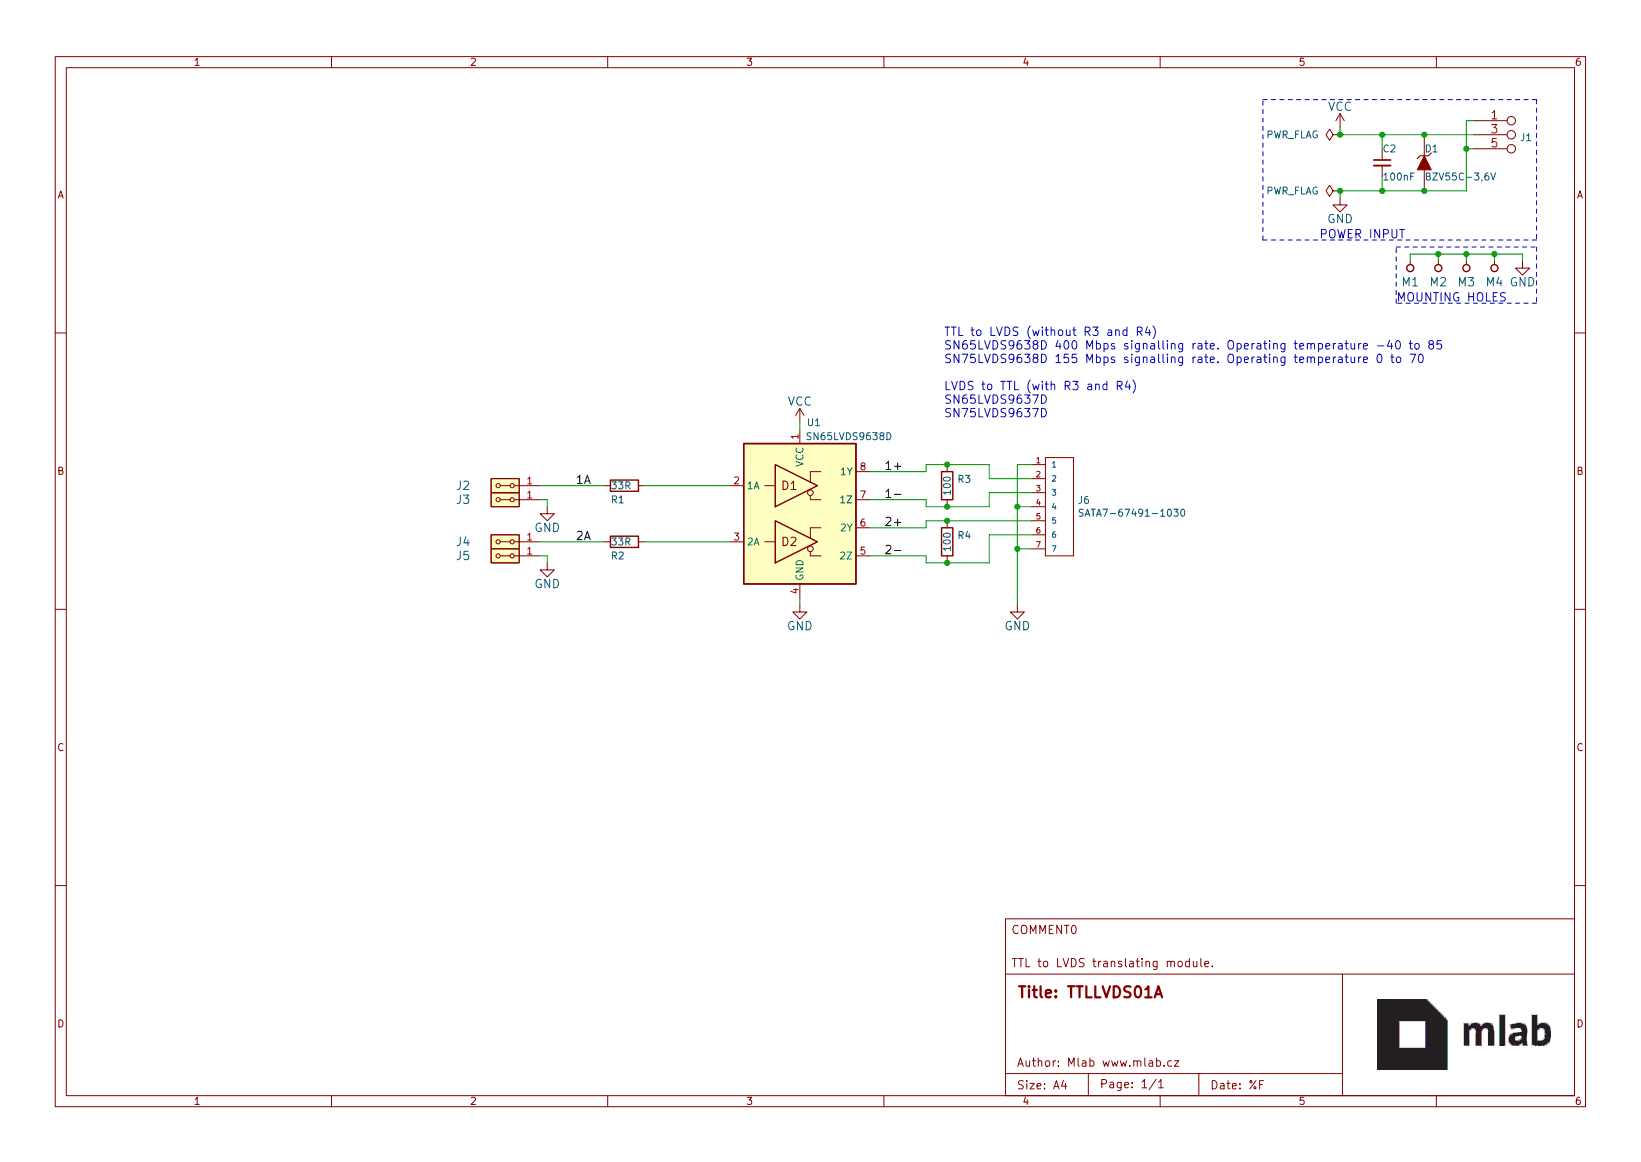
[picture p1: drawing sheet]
(kicad_sch (version 20211123) (generator eeschema)

 (paper "A4")

 (title_block
  (title "TTLLVDS01A")
  (date "%F")
  (rev "REV")
  (company "Mlab www.mlab.cz")
  (comment 2 "TTL to LVDS translating module."))

 (lib_symbols
  (symbol "Device:C_Small" (pin_numbers hide) (pin_names (offset 0.254) hide) (in_bom yes) (on_board yes)
   (property "Reference" "C" (id 0) (at 0.254 1.778 0) (effects (font (size 1.27 1.27)) (justify left)))
   (property "Value" "C_Small" (id 1) (at 0.254 -2.032 0) (effects (font (size 1.27 1.27)) (justify left)))
   (property "Footprint" "" (id 2) (at 0 0 0) (effects (font (size 1.27 1.27)) hide))
   (property "Datasheet" "~" (id 3) (at 0 0 0) (effects (font (size 1.27 1.27)) hide))
   (symbol "C_Small_0_1"
    (polyline (pts (xy -1.524 -0.508) (xy 1.524 -0.508)) (stroke (width 0.3302) (type default) (color 0 0 0 0)) (fill (type none)))
    (polyline (pts (xy -1.524 0.508) (xy 1.524 0.508)) (stroke (width 0.3048) (type default) (color 0 0 0 0)) (fill (type none))))
   (symbol "C_Small_1_1"
    (pin passive line (at 0 2.54 270) (length 2.032) (name "~" (effects (font (size 1.27 1.27)))) (number "1" (effects (font (size 1.27 1.27)))))
    (pin passive line (at 0 -2.54 90) (length 2.032) (name "~" (effects (font (size 1.27 1.27)))) (number "2" (effects (font (size 1.27 1.27)))))))
  (symbol "Device:R" (pin_numbers hide) (pin_names (offset 0)) (in_bom yes) (on_board yes)
   (property "Reference" "R" (id 0) (at 2.032 0 90) (effects (font (size 1.27 1.27))))
   (property "Value" "R" (id 1) (at 0 0 90) (effects (font (size 1.27 1.27))))
   (property "Footprint" "" (id 2) (at -1.778 0 90) (effects (font (size 1.27 1.27)) hide))
   (property "Datasheet" "~" (id 3) (at 0 0 0) (effects (font (size 1.27 1.27)) hide))
   (symbol "R_0_1"
    (rectangle (start -1.016 -2.54) (end 1.016 2.54) (stroke (width 0.254) (type default) (color 0 0 0 0)) (fill (type none))))
   (symbol "R_1_1"
    (pin passive line (at 0 3.81 270) (length 1.27) (name "~" (effects (font (size 1.27 1.27)))) (number "1" (effects (font (size 1.27 1.27)))))
    (pin passive line (at 0 -3.81 90) (length 1.27) (name "~" (effects (font (size 1.27 1.27)))) (number "2" (effects (font (size 1.27 1.27)))))))
  (symbol "MLAB_CONNECTORS:SATA7-67491-1030" (pin_names (offset 1.016)) (in_bom yes) (on_board yes)
   (property "Reference" "J" (id 0) (at -2.54 10.16 0) (effects (font (size 1.27 1.27)) (justify left bottom)))
   (property "Value" "SATA7-67491-1030" (id 1) (at -2.54 -11.43 0) (effects (font (size 1.27 1.27)) (justify left bottom)))
   (property "Footprint" "MOLEX_67491-1030" (id 2) (at 0 3.81 0) (effects (font (size 1.27 1.27)) hide))
   (property "Datasheet" "" (id 3) (at 0 0 0) (effects (font (size 1.524 1.524))))
   (symbol "SATA7-67491-1030_1_0"
    (polyline (pts (xy -2.54 -8.89) (xy 2.54 -8.89)) (stroke (width 0) (type default) (color 0 0 0 0)) (fill (type none)))
    (polyline (pts (xy -2.54 8.89) (xy -2.54 -8.89)) (stroke (width 0) (type default) (color 0 0 0 0)) (fill (type none)))
    (polyline (pts (xy 2.54 -8.89) (xy 2.54 8.89)) (stroke (width 0) (type default) (color 0 0 0 0)) (fill (type none)))
    (polyline (pts (xy 2.54 8.89) (xy -2.54 8.89)) (stroke (width 0) (type default) (color 0 0 0 0)) (fill (type none))))
   (symbol "SATA7-67491-1030_1_1"
    (pin passive line (at -5.08 7.62 0) (length 2.54) (name "1" (effects (font (size 1.016 1.016)))) (number "1" (effects (font (size 1.016 1.016)))))
    (pin passive line (at -5.08 5.08 0) (length 2.54) (name "2" (effects (font (size 1.016 1.016)))) (number "2" (effects (font (size 1.016 1.016)))))
    (pin passive line (at -5.08 2.54 0) (length 2.54) (name "3" (effects (font (size 1.016 1.016)))) (number "3" (effects (font (size 1.016 1.016)))))
    (pin passive line (at -5.08 0 0) (length 2.54) (name "4" (effects (font (size 1.016 1.016)))) (number "4" (effects (font (size 1.016 1.016)))))
    (pin passive line (at -5.08 -2.54 0) (length 2.54) (name "5" (effects (font (size 1.016 1.016)))) (number "5" (effects (font (size 1.016 1.016)))))
    (pin passive line (at -5.08 -5.08 0) (length 2.54) (name "6" (effects (font (size 1.016 1.016)))) (number "6" (effects (font (size 1.016 1.016)))))
    (pin passive line (at -5.08 -7.62 0) (length 2.54) (name "7" (effects (font (size 1.016 1.016)))) (number "7" (effects (font (size 1.016 1.016)))))))
  (symbol "MLAB_D:D_ZENER" (pin_numbers hide) (pin_names (offset 1.016) hide) (in_bom yes) (on_board yes)
   (property "Reference" "D" (id 0) (at 0 2.54 0) (effects (font (size 1.27 1.27))))
   (property "Value" "D_ZENER" (id 1) (at 0 -2.54 0) (effects (font (size 1.27 1.27))))
   (property "Footprint" "" (id 2) (at 0 0 0) (effects (font (size 1.524 1.524))))
   (property "Datasheet" "" (id 3) (at 0 0 0) (effects (font (size 1.524 1.524))))
   (symbol "D_ZENER_0_1"
    (polyline (pts (xy -1.778 1.27) (xy -1.27 0.762) (xy -1.27 -0.762) (xy -0.762 -1.27) (xy -0.762 -1.27)) (stroke (width 0.2032) (type default) (color 0 0 0 0)) (fill (type none)))
    (polyline (pts (xy -1.27 0) (xy 1.27 1.27) (xy 1.27 -1.27) (xy -1.27 0) (xy -1.27 0)) (stroke (width 0) (type default) (color 0 0 0 0)) (fill (type outline))))
   (symbol "D_ZENER_1_1"
    (pin passive line (at -5.08 0 0) (length 3.81) (name "K" (effects (font (size 1.27 1.27)))) (number "1" (effects (font (size 1.27 1.27)))))
    (pin passive line (at 5.08 0 180) (length 3.81) (name "A" (effects (font (size 1.27 1.27)))) (number "2" (effects (font (size 1.27 1.27)))))))
  (symbol "MLAB_HEADER:HEADER_2x01_PARALLEL" (pin_names (offset 1.016)) (in_bom yes) (on_board yes)
   (property "Reference" "J" (id 0) (at 0 -2.54 0) (effects (font (size 1.524 1.524))))
   (property "Value" "HEADER_2x01_PARALLEL" (id 1) (at 0 2.54 0) (effects (font (size 1.524 1.524))))
   (property "Footprint" "" (id 2) (at 0 0 0) (effects (font (size 1.524 1.524))))
   (property "Datasheet" "" (id 3) (at 0 0 0) (effects (font (size 1.524 1.524))))
   (symbol "HEADER_2x01_PARALLEL_0_1"
    (rectangle (start -2.54 1.27) (end 2.54 -1.27) (stroke (width 0) (type default) (color 0 0 0 0)) (fill (type background)))
    (circle (center -1.27 0) (radius 0.381) (stroke (width 0) (type default) (color 0 0 0 0)) (fill (type none)))
    (polyline (pts (xy -1.651 0) (xy -2.54 0)) (stroke (width 0) (type default) (color 0 0 0 0)) (fill (type none)))
    (polyline (pts (xy -0.889 0) (xy 0.889 0)) (stroke (width 0) (type default) (color 0 0 0 0)) (fill (type none)))
    (circle (center 1.27 0) (radius 0.381) (stroke (width 0) (type default) (color 0 0 0 0)) (fill (type none))))
   (symbol "HEADER_2x01_PARALLEL_1_1"
    (pin input line (at -6.35 0 0) (length 3.81) (name "~" (effects (font (size 1.27 1.27)))) (number "1" (effects (font (size 1.27 1.27)))))
    (pin input line (at -6.35 0 0) (length 3.81) hide (name "~" (effects (font (size 1.27 1.27)))) (number "2" (effects (font (size 1.27 1.27)))))))
  (symbol "MLAB_IO:SN65LVDS9638D" (in_bom yes) (on_board yes)
   (property "Reference" "U" (id 0) (at -10.16 13.97 0) (effects (font (size 1.27 1.27)) (justify left)))
   (property "Value" "SN65LVDS9638D" (id 1) (at 1.27 13.97 0) (effects (font (size 1.27 1.27)) (justify left)))
   (property "Footprint" "Package_SO:SOIC-8_3.9x4.9mm_P1.27mm" (id 2) (at 0 -16.51 0) (effects (font (size 1.27 1.27)) hide))
   (property "Datasheet" "http://www.ti.com/lit/ds/symlink/ds90lv027a.pdf" (id 3) (at 0 10.16 0) (effects (font (size 1.27 1.27)) hide))
   (symbol "SN65LVDS9638D_1_0"
    (rectangle (start -10.16 12.7) (end 10.16 -12.7) (stroke (width 0.254) (type default) (color 0 0 0 0)) (fill (type background)))
    (polyline (pts (xy 1.905 -6.858) (xy 1.905 -7.62)) (stroke (width 0) (type default) (color 0 0 0 0)) (fill (type none)))
    (polyline (pts (xy 1.905 -4.445) (xy 1.905 -2.54)) (stroke (width 0) (type default) (color 0 0 0 0)) (fill (type none)))
    (polyline (pts (xy 1.905 3.302) (xy 1.905 2.54)) (stroke (width 0) (type default) (color 0 0 0 0)) (fill (type none)))
    (polyline (pts (xy 1.905 5.715) (xy 1.905 7.62)) (stroke (width 0) (type default) (color 0 0 0 0)) (fill (type none)))
    (circle (center 1.905 -6.35) (radius 0.508) (stroke (width 0) (type default) (color 0 0 0 0)) (fill (type none)))
    (circle (center 1.905 3.81) (radius 0.508) (stroke (width 0) (type default) (color 0 0 0 0)) (fill (type none)))
    (text "D1" (at -1.905 5.08 0) (effects (font (size 1.524 1.524))))
    (text "D2" (at -1.905 -5.08 0) (effects (font (size 1.524 1.524)))))
   (symbol "SN65LVDS9638D_1_1"
    (polyline (pts (xy -6.35 -5.08) (xy -4.445 -5.08)) (stroke (width 0) (type default) (color 0 0 0 0)) (fill (type none)))
    (polyline (pts (xy -6.35 5.08) (xy -4.445 5.08)) (stroke (width 0) (type default) (color 0 0 0 0)) (fill (type none)))
    (polyline (pts (xy 1.905 -7.62) (xy 3.81 -7.62)) (stroke (width 0) (type default) (color 0 0 0 0)) (fill (type none)))
    (polyline (pts (xy 1.905 2.54) (xy 3.81 2.54)) (stroke (width 0) (type default) (color 0 0 0 0)) (fill (type none)))
    (polyline (pts (xy 3.81 -2.54) (xy 1.905 -2.54)) (stroke (width 0) (type default) (color 0 0 0 0)) (fill (type none)))
    (polyline (pts (xy 3.81 7.62) (xy 1.905 7.62)) (stroke (width 0) (type default) (color 0 0 0 0)) (fill (type none)))
    (polyline (pts (xy -4.445 -8.89) (xy -4.445 -1.27) (xy 3.175 -5.08) (xy -4.445 -8.89)) (stroke (width 0.254) (type default) (color 0 0 0 0)) (fill (type none)))
    (polyline (pts (xy -4.445 1.27) (xy -4.445 8.89) (xy 3.175 5.08) (xy -4.445 1.27)) (stroke (width 0.254) (type default) (color 0 0 0 0)) (fill (type none)))
    (pin power_in line (at 0 15.24 270) (length 2.54) (name "VCC" (effects (font (size 1.27 1.27)))) (number "1" (effects (font (size 1.27 1.27)))))
    (pin input line (at -12.7 5.08 0) (length 2.54) (name "1A" (effects (font (size 1.27 1.27)))) (number "2" (effects (font (size 1.27 1.27)))))
    (pin input line (at -12.7 -5.08 0) (length 2.54) (name "2A" (effects (font (size 1.27 1.27)))) (number "3" (effects (font (size 1.27 1.27)))))
    (pin power_in line (at 0 -15.24 90) (length 2.54) (name "GND" (effects (font (size 1.27 1.27)))) (number "4" (effects (font (size 1.27 1.27)))))
    (pin output line (at 12.7 -7.62 180) (length 2.54) (name "2Z" (effects (font (size 1.27 1.27)))) (number "5" (effects (font (size 1.27 1.27)))))
    (pin output line (at 12.7 -2.54 180) (length 2.54) (name "2Y" (effects (font (size 1.27 1.27)))) (number "6" (effects (font (size 1.27 1.27)))))
    (pin output line (at 12.7 2.54 180) (length 2.54) (name "1Z" (effects (font (size 1.27 1.27)))) (number "7" (effects (font (size 1.27 1.27)))))
    (pin output line (at 12.7 7.62 180) (length 2.54) (name "1Y" (effects (font (size 1.27 1.27)))) (number "8" (effects (font (size 1.27 1.27)))))))
  (symbol "MLAB_Jumpers:JUMP_3X2" (pin_names (offset 1.016) hide) (in_bom yes) (on_board yes)
   (property "Reference" "J" (id 0) (at -8.89 5.08 0) (effects (font (size 1.27 1.27))))
   (property "Value" "JUMP_3X2" (id 1) (at 0 1.27 90) (effects (font (size 1.016 1.016)) hide))
   (property "Footprint" "" (id 2) (at 0 0 0) (effects (font (size 1.524 1.524))))
   (property "Datasheet" "" (id 3) (at 0 0 0) (effects (font (size 1.524 1.524))))
   (symbol "JUMP_3X2_1_1"
    (pin passive inverted (at -10.16 3.81 0) (length 7.62) (name "2" (effects (font (size 1.524 1.524)))) (number "1" (effects (font (size 1.524 1.524)))))
    (pin passive inverted (at -10.16 3.81 0) (length 7.62) hide (name "2" (effects (font (size 1.524 1.524)))) (number "2" (effects (font (size 1.524 1.524)))))
    (pin passive inverted (at -10.16 1.27 0) (length 7.62) (name "4" (effects (font (size 1.524 1.524)))) (number "3" (effects (font (size 1.524 1.524)))))
    (pin passive inverted (at -10.16 1.27 0) (length 7.62) hide (name "4" (effects (font (size 1.524 1.524)))) (number "4" (effects (font (size 1.524 1.524)))))
    (pin passive inverted (at -10.16 -1.27 0) (length 7.62) (name "6" (effects (font (size 1.524 1.524)))) (number "5" (effects (font (size 1.524 1.524)))))
    (pin passive inverted (at -10.16 -1.27 0) (length 7.62) hide (name "6" (effects (font (size 1.524 1.524)))) (number "6" (effects (font (size 1.524 1.524)))))))
  (symbol "MLAB_MECHANICAL:HOLE" (pin_numbers hide) (pin_names (offset 1.016) hide) (in_bom yes) (on_board yes)
   (property "Reference" "M" (id 0) (at 0 2.54 0) (effects (font (size 1.524 1.524))))
   (property "Value" "MLAB_MECHANICAL_HOLE" (id 1) (at 0 -2.54 0) (effects (font (size 1.524 1.524))))
   (property "Footprint" "" (id 2) (at 0 0 0) (effects (font (size 1.524 1.524))))
   (property "Datasheet" "" (id 3) (at 0 0 0) (effects (font (size 1.524 1.524))))
   (symbol "HOLE_0_1"
    (circle (center 0 0) (radius 0.635) (stroke (width 0.254) (type default) (color 0 0 0 0)) (fill (type none))))
   (symbol "HOLE_1_1"
    (pin input line (at 1.27 0 180) (length 0.635) (name "~" (effects (font (size 1.27 1.27)))) (number "1" (effects (font (size 1.27 1.27)))))))
  (symbol "power:GND" (power) (pin_names (offset 0)) (in_bom yes) (on_board yes)
   (property "Reference" "#PWR" (id 0) (at 0 -6.35 0) (effects (font (size 1.27 1.27)) hide))
   (property "Value" "GND" (id 1) (at 0 -3.81 0) (effects (font (size 1.27 1.27))))
   (property "Footprint" "" (id 2) (at 0 0 0) (effects (font (size 1.27 1.27)) hide))
   (property "Datasheet" "" (id 3) (at 0 0 0) (effects (font (size 1.27 1.27)) hide))
   (symbol "GND_0_1"
    (polyline (pts (xy 0 0) (xy 0 -1.27) (xy 1.27 -1.27) (xy 0 -2.54) (xy -1.27 -1.27) (xy 0 -1.27)) (stroke (width 0) (type default) (color 0 0 0 0)) (fill (type none))))
   (symbol "GND_1_1"
    (pin power_in line (at 0 0 270) (length 0) hide (name "GND" (effects (font (size 1.27 1.27)))) (number "1" (effects (font (size 1.27 1.27)))))))
  (symbol "power:PWR_FLAG" (power) (pin_numbers hide) (pin_names (offset 0) hide) (in_bom yes) (on_board yes)
   (property "Reference" "#FLG" (id 0) (at 0 1.905 0) (effects (font (size 1.27 1.27)) hide))
   (property "Value" "PWR_FLAG" (id 1) (at 0 3.81 0) (effects (font (size 1.27 1.27))))
   (property "Footprint" "" (id 2) (at 0 0 0) (effects (font (size 1.27 1.27)) hide))
   (property "Datasheet" "~" (id 3) (at 0 0 0) (effects (font (size 1.27 1.27)) hide))
   (symbol "PWR_FLAG_0_0"
    (pin power_out line (at 0 0 90) (length 0) (name "pwr" (effects (font (size 1.27 1.27)))) (number "1" (effects (font (size 1.27 1.27))))))
   (symbol "PWR_FLAG_0_1"
    (polyline (pts (xy 0 0) (xy 0 1.27) (xy -1.016 1.905) (xy 0 2.54) (xy 1.016 1.905) (xy 0 1.27)) (stroke (width 0) (type default) (color 0 0 0 0)) (fill (type none)))))
  (symbol "power:VCC" (power) (pin_names (offset 0)) (in_bom yes) (on_board yes)
   (property "Reference" "#PWR" (id 0) (at 0 -3.81 0) (effects (font (size 1.27 1.27)) hide))
   (property "Value" "VCC" (id 1) (at 0 3.81 0) (effects (font (size 1.27 1.27))))
   (property "Footprint" "" (id 2) (at 0 0 0) (effects (font (size 1.27 1.27)) hide))
   (property "Datasheet" "" (id 3) (at 0 0 0) (effects (font (size 1.27 1.27)) hide))
   (symbol "VCC_0_1"
    (polyline (pts (xy -0.762 1.27) (xy 0 2.54)) (stroke (width 0) (type default) (color 0 0 0 0)) (fill (type none)))
    (polyline (pts (xy 0 0) (xy 0 2.54)) (stroke (width 0) (type default) (color 0 0 0 0)) (fill (type none)))
    (polyline (pts (xy 0 2.54) (xy 0.762 1.27)) (stroke (width 0) (type default) (color 0 0 0 0)) (fill (type none))))
   (symbol "VCC_1_1"
    (pin power_in line (at 0 0 90) (length 0) hide (name "VCC" (effects (font (size 1.27 1.27)))) (number "1" (effects (font (size 1.27 1.27))))))))

 (junction (at 250.19 24.13) (diameter 0) (color 0 0 0 0))
 (junction (at 242.57 24.13) (diameter 0) (color 0 0 0 0))
 (junction (at 184.15 91.44) (diameter 0) (color 0 0 0 0))
 (junction (at 242.57 34.29) (diameter 0) (color 0 0 0 0))
 (junction (at 171.45 91.44) (diameter 0) (color 0 0 0 0))
 (junction (at 171.45 93.98) (diameter 0) (color 0 0 0 0))
 (junction (at 257.81 34.29) (diameter 0) (color 0 0 0 0))
 (junction (at 265.43 26.67) (diameter 0) (color 0 0 0 0))
 (junction (at 250.19 34.29) (diameter 0) (color 0 0 0 0))
 (junction (at 260.35 45.72) (diameter 0) (color 0 0 0 0))
 (junction (at 257.81 24.13) (diameter 0) (color 0 0 0 0))
 (junction (at 270.51 45.72) (diameter 0) (color 0 0 0 0))
 (junction (at 171.45 101.6) (diameter 0) (color 0 0 0 0))
 (junction (at 184.15 99.06) (diameter 0) (color 0 0 0 0))
 (junction (at 171.45 83.82) (diameter 0) (color 0 0 0 0))
 (junction (at 265.43 45.72) (diameter 0) (color 0 0 0 0))

 (wire (pts (xy 167.64 95.25) (xy 167.64 93.98)) (stroke (width 0) (type default) (color 0 0 0 0)))
 (wire (pts (xy 255.27 45.72) (xy 255.27 46.99)) (stroke (width 0) (type default) (color 0 0 0 0)))
 (wire (pts (xy 184.15 91.44) (xy 184.15 99.06)) (stroke (width 0) (type default) (color 0 0 0 0)))
 (wire (pts (xy 171.45 83.82) (xy 167.64 83.82)) (stroke (width 0) (type default) (color 0 0 0 0)))
 (polyline (pts (xy 278.13 54.61) (xy 252.73 54.61)) (stroke (width 0) (type default) (color 0 0 0 0)))

 (wire (pts (xy 167.64 91.44) (xy 171.45 91.44)) (stroke (width 0) (type default) (color 0 0 0 0)))
 (wire (pts (xy 265.43 46.99) (xy 265.43 45.72)) (stroke (width 0) (type default) (color 0 0 0 0)))
 (wire (pts (xy 250.19 34.29) (xy 242.57 34.29)) (stroke (width 0) (type default) (color 0 0 0 0)))
 (wire (pts (xy 265.43 45.72) (xy 260.35 45.72)) (stroke (width 0) (type default) (color 0 0 0 0)))
 (wire (pts (xy 157.48 90.17) (xy 167.64 90.17)) (stroke (width 0) (type default) (color 0 0 0 0)))
 (wire (pts (xy 266.7 21.59) (xy 265.43 21.59)) (stroke (width 0) (type default) (color 0 0 0 0)))
 (wire (pts (xy 184.15 83.82) (xy 184.15 91.44)) (stroke (width 0) (type default) (color 0 0 0 0)))
 (wire (pts (xy 250.19 24.13) (xy 242.57 24.13)) (stroke (width 0) (type default) (color 0 0 0 0)))
 (wire (pts (xy 167.64 93.98) (xy 171.45 93.98)) (stroke (width 0) (type default) (color 0 0 0 0)))
 (wire (pts (xy 144.78 109.22) (xy 144.78 107.95)) (stroke (width 0) (type default) (color 0 0 0 0)))
 (wire (pts (xy 171.45 101.6) (xy 167.64 101.6)) (stroke (width 0) (type default) (color 0 0 0 0)))
 (wire (pts (xy 116.84 97.79) (xy 132.08 97.79)) (stroke (width 0) (type default) (color 0 0 0 0)))
 (wire (pts (xy 99.06 90.17) (xy 99.06 91.44)) (stroke (width 0) (type default) (color 0 0 0 0)))
 (wire (pts (xy 167.64 100.33) (xy 157.48 100.33)) (stroke (width 0) (type default) (color 0 0 0 0)))
 (polyline (pts (xy 228.6 43.18) (xy 228.6 17.78)) (stroke (width 0) (type default) (color 0 0 0 0)))

 (wire (pts (xy 97.79 100.33) (xy 99.06 100.33)) (stroke (width 0) (type default) (color 0 0 0 0)))
 (polyline (pts (xy 278.13 43.18) (xy 228.6 43.18)) (stroke (width 0) (type default) (color 0 0 0 0)))

 (wire (pts (xy 266.7 26.67) (xy 265.43 26.67)) (stroke (width 0) (type default) (color 0 0 0 0)))
 (wire (pts (xy 250.19 31.75) (xy 250.19 34.29)) (stroke (width 0) (type default) (color 0 0 0 0)))
 (polyline (pts (xy 278.13 17.78) (xy 278.13 43.18)) (stroke (width 0) (type default) (color 0 0 0 0)))

 (wire (pts (xy 186.69 83.82) (xy 184.15 83.82)) (stroke (width 0) (type default) (color 0 0 0 0)))
 (wire (pts (xy 257.81 24.13) (xy 250.19 24.13)) (stroke (width 0) (type default) (color 0 0 0 0)))
 (wire (pts (xy 99.06 100.33) (xy 99.06 101.6)) (stroke (width 0) (type default) (color 0 0 0 0)))
 (wire (pts (xy 260.35 46.99) (xy 260.35 45.72)) (stroke (width 0) (type default) (color 0 0 0 0)))
 (wire (pts (xy 242.57 22.86) (xy 242.57 24.13)) (stroke (width 0) (type default) (color 0 0 0 0)))
 (wire (pts (xy 179.07 91.44) (xy 179.07 88.9)) (stroke (width 0) (type default) (color 0 0 0 0)))
 (wire (pts (xy 184.15 99.06) (xy 184.15 109.22)) (stroke (width 0) (type default) (color 0 0 0 0)))
 (polyline (pts (xy 252.73 44.45) (xy 278.13 44.45)) (stroke (width 0) (type default) (color 0 0 0 0)))

 (wire (pts (xy 257.81 34.29) (xy 265.43 34.29)) (stroke (width 0) (type default) (color 0 0 0 0)))
 (polyline (pts (xy 228.6 17.78) (xy 278.13 17.78)) (stroke (width 0) (type default) (color 0 0 0 0)))

 (wire (pts (xy 250.19 24.13) (xy 250.19 26.67)) (stroke (width 0) (type default) (color 0 0 0 0)))
 (wire (pts (xy 275.59 46.99) (xy 275.59 45.72)) (stroke (width 0) (type default) (color 0 0 0 0)))
 (wire (pts (xy 171.45 93.98) (xy 186.69 93.98)) (stroke (width 0) (type default) (color 0 0 0 0)))
 (wire (pts (xy 179.07 86.36) (xy 179.07 83.82)) (stroke (width 0) (type default) (color 0 0 0 0)))
 (wire (pts (xy 186.69 91.44) (xy 184.15 91.44)) (stroke (width 0) (type default) (color 0 0 0 0)))
 (wire (pts (xy 116.84 87.63) (xy 132.08 87.63)) (stroke (width 0) (type default) (color 0 0 0 0)))
 (wire (pts (xy 275.59 45.72) (xy 270.51 45.72)) (stroke (width 0) (type default) (color 0 0 0 0)))
 (wire (pts (xy 242.57 34.29) (xy 242.57 35.56)) (stroke (width 0) (type default) (color 0 0 0 0)))
 (wire (pts (xy 179.07 101.6) (xy 179.07 96.52)) (stroke (width 0) (type default) (color 0 0 0 0)))
 (wire (pts (xy 270.51 45.72) (xy 265.43 45.72)) (stroke (width 0) (type default) (color 0 0 0 0)))
 (wire (pts (xy 171.45 91.44) (xy 179.07 91.44)) (stroke (width 0) (type default) (color 0 0 0 0)))
 (wire (pts (xy 250.19 34.29) (xy 257.81 34.29)) (stroke (width 0) (type default) (color 0 0 0 0)))
 (wire (pts (xy 167.64 83.82) (xy 167.64 85.09)) (stroke (width 0) (type default) (color 0 0 0 0)))
 (wire (pts (xy 257.81 24.13) (xy 266.7 24.13)) (stroke (width 0) (type default) (color 0 0 0 0)))
 (wire (pts (xy 186.69 99.06) (xy 184.15 99.06)) (stroke (width 0) (type default) (color 0 0 0 0)))
 (wire (pts (xy 179.07 96.52) (xy 186.69 96.52)) (stroke (width 0) (type default) (color 0 0 0 0)))
 (wire (pts (xy 260.35 45.72) (xy 255.27 45.72)) (stroke (width 0) (type default) (color 0 0 0 0)))
 (wire (pts (xy 167.64 90.17) (xy 167.64 91.44)) (stroke (width 0) (type default) (color 0 0 0 0)))
 (wire (pts (xy 179.07 88.9) (xy 186.69 88.9)) (stroke (width 0) (type default) (color 0 0 0 0)))
 (wire (pts (xy 265.43 26.67) (xy 265.43 34.29)) (stroke (width 0) (type default) (color 0 0 0 0)))
 (wire (pts (xy 167.64 85.09) (xy 157.48 85.09)) (stroke (width 0) (type default) (color 0 0 0 0)))
 (wire (pts (xy 97.79 90.17) (xy 99.06 90.17)) (stroke (width 0) (type default) (color 0 0 0 0)))
 (polyline (pts (xy 252.73 54.61) (xy 252.73 44.45)) (stroke (width 0) (type default) (color 0 0 0 0)))

 (wire (pts (xy 186.69 86.36) (xy 179.07 86.36)) (stroke (width 0) (type default) (color 0 0 0 0)))
 (wire (pts (xy 265.43 21.59) (xy 265.43 26.67)) (stroke (width 0) (type default) (color 0 0 0 0)))
 (wire (pts (xy 171.45 101.6) (xy 179.07 101.6)) (stroke (width 0) (type default) (color 0 0 0 0)))
 (wire (pts (xy 167.64 101.6) (xy 167.64 100.33)) (stroke (width 0) (type default) (color 0 0 0 0)))
 (wire (pts (xy 144.78 77.47) (xy 144.78 76.2)) (stroke (width 0) (type default) (color 0 0 0 0)))
 (wire (pts (xy 109.22 97.79) (xy 97.79 97.79)) (stroke (width 0) (type default) (color 0 0 0 0)))
 (wire (pts (xy 97.79 87.63) (xy 109.22 87.63)) (stroke (width 0) (type default) (color 0 0 0 0)))
 (wire (pts (xy 179.07 83.82) (xy 171.45 83.82)) (stroke (width 0) (type default) (color 0 0 0 0)))
 (polyline (pts (xy 278.13 44.45) (xy 278.13 54.61)) (stroke (width 0) (type default) (color 0 0 0 0)))

 (wire (pts (xy 157.48 95.25) (xy 167.64 95.25)) (stroke (width 0) (type default) (color 0 0 0 0)))
 (wire (pts (xy 270.51 46.99) (xy 270.51 45.72)) (stroke (width 0) (type default) (color 0 0 0 0)))

 (text "MOUNTING HOLES" (at 252.73 54.61 0) (effects (font (size 1.524 1.524)) (justify left bottom)))
 (text "POWER INPUT" (at 238.76 43.18 0) (effects (font (size 1.524 1.524)) (justify left bottom)))
 (text "TTL to LVDS (without R3 and R4)\nSN65LVDS9638D 400 Mbps signalling rate. Operating temperature -40 to 85\nSN75LVDS9638D 155 Mbps signalling rate. Operating temperature 0 to 70\n\nLVDS to TTL (with R3 and R4)\nSN65LVDS9637D\nSN75LVDS9637D" (at 170.815 75.565 0) (effects (font (size 1.524 1.524)) (justify left bottom)))

 (label "2A" (at 104.14 97.79 0) (effects (font (size 1.524 1.524)) (justify left bottom)))
 (label "1-" (at 160.02 90.17 0) (effects (font (size 1.524 1.524)) (justify left bottom)))
 (label "1+" (at 160.02 85.09 0) (effects (font (size 1.524 1.524)) (justify left bottom)))
 (label "1A" (at 104.14 87.63 0) (effects (font (size 1.524 1.524)) (justify left bottom)))
 (label "2+" (at 160.02 95.25 0) (effects (font (size 1.524 1.524)) (justify left bottom)))
 (label "2-" (at 160.02 100.33 0) (effects (font (size 1.524 1.524)) (justify left bottom)))

 (symbol (lib_id "power:VCC") (at 242.57 22.86 0) (unit 1) (in_bom yes) (on_board yes)
  (property "Reference" "#PWR01" (id 0) (at 242.57 26.67 0) (effects (font (size 1.524 1.524)) hide))
  (property "Value" "VCC" (id 1) (at 242.57 19.05 0) (effects (font (size 1.524 1.524))))
  (property "Footprint" "" (id 2) (at 242.57 22.86 0) (effects (font (size 1.524 1.524))))
  (property "Datasheet" "" (id 3) (at 242.57 22.86 0) (effects (font (size 1.524 1.524)))) (pin "1"))

 (symbol (lib_id "power:GND") (at 242.57 35.56 0) (unit 1) (in_bom yes) (on_board yes)
  (property "Reference" "#PWR02" (id 0) (at 242.57 41.91 0) (effects (font (size 1.524 1.524)) hide))
  (property "Value" "GND" (id 1) (at 242.57 39.37 0) (effects (font (size 1.524 1.524))))
  (property "Footprint" "" (id 2) (at 242.57 35.56 0) (effects (font (size 1.524 1.524))))
  (property "Datasheet" "" (id 3) (at 242.57 35.56 0) (effects (font (size 1.524 1.524)))) (pin "1"))

 (symbol (lib_id "MLAB_MECHANICAL:HOLE") (at 255.27 48.26 90) (unit 1) (in_bom yes) (on_board yes)
  (property "Reference" "M1" (id 0) (at 255.27 50.8 90) (effects (font (size 1.524 1.524))))
  (property "Value" "" (id 1) (at 257.81 48.26 0) (effects (font (size 1.524 1.524)) hide))
  (property "Footprint" "" (id 2) (at 255.27 48.26 0) (effects (font (size 1.524 1.524)) hide))
  (property "Datasheet" "" (id 3) (at 255.27 48.26 0) (effects (font (size 1.524 1.524)))) (pin "1"))

 (symbol (lib_id "MLAB_MECHANICAL:HOLE") (at 260.35 48.26 90) (unit 1) (in_bom yes) (on_board yes)
  (property "Reference" "M2" (id 0) (at 260.35 50.8 90) (effects (font (size 1.524 1.524))))
  (property "Value" "" (id 1) (at 262.89 48.26 0) (effects (font (size 1.524 1.524)) hide))
  (property "Footprint" "" (id 2) (at 260.35 48.26 0) (effects (font (size 1.524 1.524)) hide))
  (property "Datasheet" "" (id 3) (at 260.35 48.26 0) (effects (font (size 1.524 1.524)))) (pin "1"))

 (symbol (lib_id "MLAB_MECHANICAL:HOLE") (at 265.43 48.26 90) (unit 1) (in_bom yes) (on_board yes)
  (property "Reference" "M3" (id 0) (at 265.43 50.8 90) (effects (font (size 1.524 1.524))))
  (property "Value" "" (id 1) (at 267.97 48.26 0) (effects (font (size 1.524 1.524)) hide))
  (property "Footprint" "" (id 2) (at 265.43 48.26 0) (effects (font (size 1.524 1.524)) hide))
  (property "Datasheet" "" (id 3) (at 265.43 48.26 0) (effects (font (size 1.524 1.524)))) (pin "1"))

 (symbol (lib_id "MLAB_MECHANICAL:HOLE") (at 270.51 48.26 90) (unit 1) (in_bom yes) (on_board yes)
  (property "Reference" "M4" (id 0) (at 270.51 50.8 90) (effects (font (size 1.524 1.524))))
  (property "Value" "" (id 1) (at 273.05 48.26 0) (effects (font (size 1.524 1.524)) hide))
  (property "Footprint" "" (id 2) (at 270.51 48.26 0) (effects (font (size 1.524 1.524)) hide))
  (property "Datasheet" "" (id 3) (at 270.51 48.26 0) (effects (font (size 1.524 1.524)))) (pin "1"))

 (symbol (lib_id "power:GND") (at 275.59 46.99 0) (unit 1) (in_bom yes) (on_board yes)
  (property "Reference" "#PWR03" (id 0) (at 275.59 53.34 0) (effects (font (size 1.524 1.524)) hide))
  (property "Value" "GND" (id 1) (at 275.59 50.8 0) (effects (font (size 1.524 1.524))))
  (property "Footprint" "" (id 2) (at 275.59 46.99 0) (effects (font (size 1.524 1.524))))
  (property "Datasheet" "" (id 3) (at 275.59 46.99 0) (effects (font (size 1.524 1.524)))) (pin "1"))

 (symbol (lib_id "Device:C_Small") (at 250.19 29.21 0) (unit 1) (in_bom yes) (on_board yes)
  (property "Reference" "C2" (id 0) (at 250.19 26.67 0) (effects (font (size 1.27 1.27)) (justify left)))
  (property "Value" "" (id 1) (at 250.19 31.75 0) (effects (font (size 1.27 1.27)) (justify left)))
  (property "Footprint" "" (id 2) (at 250.19 29.21 0) (effects (font (size 1.524 1.524)) hide))
  (property "Datasheet" "" (id 3) (at 250.19 29.21 0) (effects (font (size 1.524 1.524))))
  (property "UST_id" "C0805_100n" (id 4) (at 250.19 29.21 0) (effects (font (size 1.27 1.27)) hide))
  (property "UST_ID" "5c70984712875079b91f8b4c" (id 5) (at 250.19 29.21 0) (effects (font (size 1.27 1.27)) hide)) (pin "1") (pin "2"))

 (symbol (lib_id "MLAB_Jumpers:JUMP_3X2") (at 276.86 25.4 0) (unit 1) (in_bom yes) (on_board yes)
  (property "Reference" "J1" (id 0) (at 275.0566 24.638 0) (effects (font (size 1.27 1.27)) (justify left)))
  (property "Value" "" (id 1) (at 276.86 24.13 90) (effects (font (size 1.016 1.016)) hide))
  (property "Footprint" "" (id 2) (at 276.86 25.4 0) (effects (font (size 1.524 1.524)) hide))
  (property "Datasheet" "" (id 3) (at 276.86 25.4 0) (effects (font (size 1.524 1.524)))) (pin "1") (pin "2") (pin "3") (pin "4") (pin "5") (pin "6"))

 (symbol (lib_id "MLAB_D:D_ZENER") (at 257.81 29.21 270) (unit 1) (in_bom yes) (on_board yes)
  (property "Reference" "D1" (id 0) (at 257.81 26.67 90) (effects (font (size 1.27 1.27)) (justify left)))
  (property "Value" "" (id 1) (at 257.81 31.75 90) (effects (font (size 1.27 1.27)) (justify left)))
  (property "Footprint" "" (id 2) (at 257.81 29.21 0) (effects (font (size 1.524 1.524)) hide))
  (property "Datasheet" "" (id 3) (at 257.81 29.21 0) (effects (font (size 1.524 1.524))))
  (property "UST_ID" "5c70984512875079b91f88b1" (id 4) (at 257.81 29.21 0) (effects (font (size 1.27 1.27)) hide)) (pin "1") (pin "2"))

 (symbol (lib_id "MLAB_IO:SN65LVDS9638D") (at 144.78 92.71 0) (unit 1) (in_bom yes) (on_board yes)
  (property "Reference" "U1" (id 0) (at 147.32 76.2 0))
  (property "Value" "" (id 1) (at 153.67 78.74 0))
  (property "Footprint" "" (id 2) (at 144.78 109.22 0) (effects (font (size 1.27 1.27)) hide))
  (property "Datasheet" "https://www.ti.com/lit/ds/symlink/sn65lvds31.pdf" (id 3) (at 144.78 82.55 0) (effects (font (size 1.27 1.27)) hide))
  (property "UST_ID" "5c7268ed1287500b4e112f34" (id 4) (at 144.78 92.71 0) (effects (font (size 1.27 1.27)) hide)) (pin "1") (pin "2") (pin "3") (pin "4") (pin "5") (pin "6") (pin "7") (pin "8"))

 (symbol (lib_id "MLAB_CONNECTORS:SATA7-67491-1030") (at 191.77 91.44 0) (unit 1) (in_bom yes) (on_board yes)
  (property "Reference" "J6" (id 0) (at 195.0212 90.2716 0) (effects (font (size 1.27 1.27)) (justify left)))
  (property "Value" "" (id 1) (at 195.0212 92.583 0) (effects (font (size 1.27 1.27)) (justify left)))
  (property "Footprint" "" (id 2) (at 191.77 87.63 0) (effects (font (size 1.27 1.27)) hide))
  (property "Datasheet" "" (id 3) (at 191.77 91.44 0) (effects (font (size 1.524 1.524))))
  (property "UST_ID" "5c70984712875079b91f8a7b" (id 4) (at 191.77 91.44 0) (effects (font (size 1.27 1.27)) hide)) (pin "1") (pin "2") (pin "3") (pin "4") (pin "5") (pin "6") (pin "7"))

 (symbol (lib_id "power:GND") (at 184.15 109.22 0) (unit 1) (in_bom yes) (on_board yes)
  (property "Reference" "#PWR08" (id 0) (at 184.15 115.57 0) (effects (font (size 1.524 1.524)) hide))
  (property "Value" "GND" (id 1) (at 184.15 113.03 0) (effects (font (size 1.524 1.524))))
  (property "Footprint" "" (id 2) (at 184.15 109.22 0) (effects (font (size 1.524 1.524))))
  (property "Datasheet" "" (id 3) (at 184.15 109.22 0) (effects (font (size 1.524 1.524)))) (pin "1"))

 (symbol (lib_id "Device:R") (at 171.45 87.63 0) (unit 1) (in_bom yes) (on_board yes)
  (property "Reference" "R3" (id 0) (at 173.228 86.4616 0) (effects (font (size 1.27 1.27)) (justify left)))
  (property "Value" "" (id 1) (at 171.45 89.535 90) (effects (font (size 1.27 1.27)) (justify left)))
  (property "Footprint" "" (id 2) (at 169.672 87.63 90) (effects (font (size 1.27 1.27)) hide))
  (property "Datasheet" "~" (id 3) (at 171.45 87.63 0) (effects (font (size 1.27 1.27)) hide))
  (property "UST_ID" "5c70984512875079b91f8970" (id 4) (at 171.45 87.63 0) (effects (font (size 1.27 1.27)) hide)) (pin "1") (pin "2"))

 (symbol (lib_id "Device:R") (at 171.45 97.79 0) (unit 1) (in_bom yes) (on_board yes)
  (property "Reference" "R4" (id 0) (at 173.228 96.6216 0) (effects (font (size 1.27 1.27)) (justify left)))
  (property "Value" "" (id 1) (at 171.45 99.695 90) (effects (font (size 1.27 1.27)) (justify left)))
  (property "Footprint" "" (id 2) (at 169.672 97.79 90) (effects (font (size 1.27 1.27)) hide))
  (property "Datasheet" "~" (id 3) (at 171.45 97.79 0) (effects (font (size 1.27 1.27)) hide))
  (property "UST_ID" "5c70984512875079b91f8970" (id 4) (at 171.45 97.79 0) (effects (font (size 1.27 1.27)) hide)) (pin "1") (pin "2"))

 (symbol (lib_id "power:GND") (at 144.78 109.22 0) (unit 1) (in_bom yes) (on_board yes)
  (property "Reference" "#PWR07" (id 0) (at 144.78 115.57 0) (effects (font (size 1.524 1.524)) hide))
  (property "Value" "GND" (id 1) (at 144.78 113.03 0) (effects (font (size 1.524 1.524))))
  (property "Footprint" "" (id 2) (at 144.78 109.22 0) (effects (font (size 1.524 1.524))))
  (property "Datasheet" "" (id 3) (at 144.78 109.22 0) (effects (font (size 1.524 1.524)))) (pin "1"))

 (symbol (lib_id "power:VCC") (at 144.78 76.2 0) (unit 1) (in_bom yes) (on_board yes)
  (property "Reference" "#PWR06" (id 0) (at 144.78 80.01 0) (effects (font (size 1.524 1.524)) hide))
  (property "Value" "VCC" (id 1) (at 144.78 72.39 0) (effects (font (size 1.524 1.524))))
  (property "Footprint" "" (id 2) (at 144.78 76.2 0) (effects (font (size 1.524 1.524))))
  (property "Datasheet" "" (id 3) (at 144.78 76.2 0) (effects (font (size 1.524 1.524)))) (pin "1"))

 (symbol (lib_id "MLAB_HEADER:HEADER_2x01_PARALLEL") (at 91.44 87.63 180) (unit 1) (in_bom yes) (on_board yes)
  (property "Reference" "J2" (id 0) (at 83.82 87.63 0) (effects (font (size 1.524 1.524))))
  (property "Value" "" (id 1) (at 93.4974 84.3026 0) (effects (font (size 1.524 1.524)) hide))
  (property "Footprint" "" (id 2) (at 91.44 87.63 0) (effects (font (size 1.524 1.524)) hide))
  (property "Datasheet" "" (id 3) (at 91.44 87.63 0) (effects (font (size 1.524 1.524)))) (pin "1") (pin "2"))

 (symbol (lib_id "MLAB_HEADER:HEADER_2x01_PARALLEL") (at 91.44 90.17 180) (unit 1) (in_bom yes) (on_board yes)
  (property "Reference" "J3" (id 0) (at 83.82 90.17 0) (effects (font (size 1.524 1.524))))
  (property "Value" "" (id 1) (at 93.4974 86.8426 0) (effects (font (size 1.524 1.524)) hide))
  (property "Footprint" "" (id 2) (at 91.44 90.17 0) (effects (font (size 1.524 1.524)) hide))
  (property "Datasheet" "" (id 3) (at 91.44 90.17 0) (effects (font (size 1.524 1.524)))) (pin "1") (pin "2"))

 (symbol (lib_id "MLAB_HEADER:HEADER_2x01_PARALLEL") (at 91.44 97.79 180) (unit 1) (in_bom yes) (on_board yes)
  (property "Reference" "J4" (id 0) (at 83.82 97.79 0) (effects (font (size 1.524 1.524))))
  (property "Value" "" (id 1) (at 93.4974 94.4626 0) (effects (font (size 1.524 1.524)) hide))
  (property "Footprint" "" (id 2) (at 91.44 97.79 0) (effects (font (size 1.524 1.524)) hide))
  (property "Datasheet" "" (id 3) (at 91.44 97.79 0) (effects (font (size 1.524 1.524)))) (pin "1") (pin "2"))

 (symbol (lib_id "MLAB_HEADER:HEADER_2x01_PARALLEL") (at 91.44 100.33 180) (unit 1) (in_bom yes) (on_board yes)
  (property "Reference" "J5" (id 0) (at 83.82 100.33 0) (effects (font (size 1.524 1.524))))
  (property "Value" "" (id 1) (at 93.4974 97.0026 0) (effects (font (size 1.524 1.524)) hide))
  (property "Footprint" "" (id 2) (at 91.44 100.33 0) (effects (font (size 1.524 1.524)) hide))
  (property "Datasheet" "" (id 3) (at 91.44 100.33 0) (effects (font (size 1.524 1.524)))) (pin "1") (pin "2"))

 (symbol (lib_id "power:GND") (at 99.06 101.6 0) (unit 1) (in_bom yes) (on_board yes)
  (property "Reference" "#PWR05" (id 0) (at 99.06 107.95 0) (effects (font (size 1.524 1.524)) hide))
  (property "Value" "GND" (id 1) (at 99.06 105.41 0) (effects (font (size 1.524 1.524))))
  (property "Footprint" "" (id 2) (at 99.06 101.6 0) (effects (font (size 1.524 1.524))))
  (property "Datasheet" "" (id 3) (at 99.06 101.6 0) (effects (font (size 1.524 1.524)))) (pin "1"))

 (symbol (lib_id "power:GND") (at 99.06 91.44 0) (unit 1) (in_bom yes) (on_board yes)
  (property "Reference" "#PWR04" (id 0) (at 99.06 97.79 0) (effects (font (size 1.524 1.524)) hide))
  (property "Value" "GND" (id 1) (at 99.06 95.25 0) (effects (font (size 1.524 1.524))))
  (property "Footprint" "" (id 2) (at 99.06 91.44 0) (effects (font (size 1.524 1.524))))
  (property "Datasheet" "" (id 3) (at 99.06 91.44 0) (effects (font (size 1.524 1.524)))) (pin "1"))

 (symbol (lib_id "Device:R") (at 113.03 87.63 270) (unit 1) (in_bom yes) (on_board yes)
  (property "Reference" "R1" (id 0) (at 110.49 90.17 90) (effects (font (size 1.27 1.27)) (justify left)))
  (property "Value" "" (id 1) (at 110.49 87.63 90) (effects (font (size 1.27 1.27)) (justify left)))
  (property "Footprint" "" (id 2) (at 113.03 85.852 90) (effects (font (size 1.27 1.27)) hide))
  (property "Datasheet" "~" (id 3) (at 113.03 87.63 0) (effects (font (size 1.27 1.27)) hide))
  (property "UST_ID" "5c70984512875079b91f8970" (id 4) (at 113.03 87.63 0) (effects (font (size 1.27 1.27)) hide)) (pin "1") (pin "2"))

 (symbol (lib_id "Device:R") (at 113.03 97.79 270) (unit 1) (in_bom yes) (on_board yes)
  (property "Reference" "R2" (id 0) (at 110.49 100.33 90) (effects (font (size 1.27 1.27)) (justify left)))
  (property "Value" "" (id 1) (at 110.49 97.79 90) (effects (font (size 1.27 1.27)) (justify left)))
  (property "Footprint" "" (id 2) (at 113.03 96.012 90) (effects (font (size 1.27 1.27)) hide))
  (property "Datasheet" "~" (id 3) (at 113.03 97.79 0) (effects (font (size 1.27 1.27)) hide))
  (property "UST_ID" "5c70984512875079b91f8970" (id 4) (at 113.03 97.79 0) (effects (font (size 1.27 1.27)) hide)) (pin "1") (pin "2"))

 (symbol (lib_id "power:PWR_FLAG") (at 242.57 24.13 90) (unit 1) (in_bom yes) (on_board yes) (fields_autoplaced)
  (property "Reference" "#FLG0101" (id 0) (at 240.665 24.13 0) (effects (font (size 1.27 1.27)) hide))
  (property "Value" "PWR_FLAG" (id 1) (at 238.76 24.1299 90) (effects (font (size 1.27 1.27)) (justify left)))
  (property "Footprint" "" (id 2) (at 242.57 24.13 0) (effects (font (size 1.27 1.27)) hide))
  (property "Datasheet" "~" (id 3) (at 242.57 24.13 0) (effects (font (size 1.27 1.27)) hide)) (pin "1"))

 (symbol (lib_id "power:PWR_FLAG") (at 242.57 34.29 90) (unit 1) (in_bom yes) (on_board yes) (fields_autoplaced)
  (property "Reference" "#FLG0102" (id 0) (at 240.665 34.29 0) (effects (font (size 1.27 1.27)) hide))
  (property "Value" "PWR_FLAG" (id 1) (at 238.76 34.2899 90) (effects (font (size 1.27 1.27)) (justify left)))
  (property "Footprint" "" (id 2) (at 242.57 34.29 0) (effects (font (size 1.27 1.27)) hide))
  (property "Datasheet" "~" (id 3) (at 242.57 34.29 0) (effects (font (size 1.27 1.27)) hide)) (pin "1"))

 (sheet_instances (path "" (page "1")))

)
